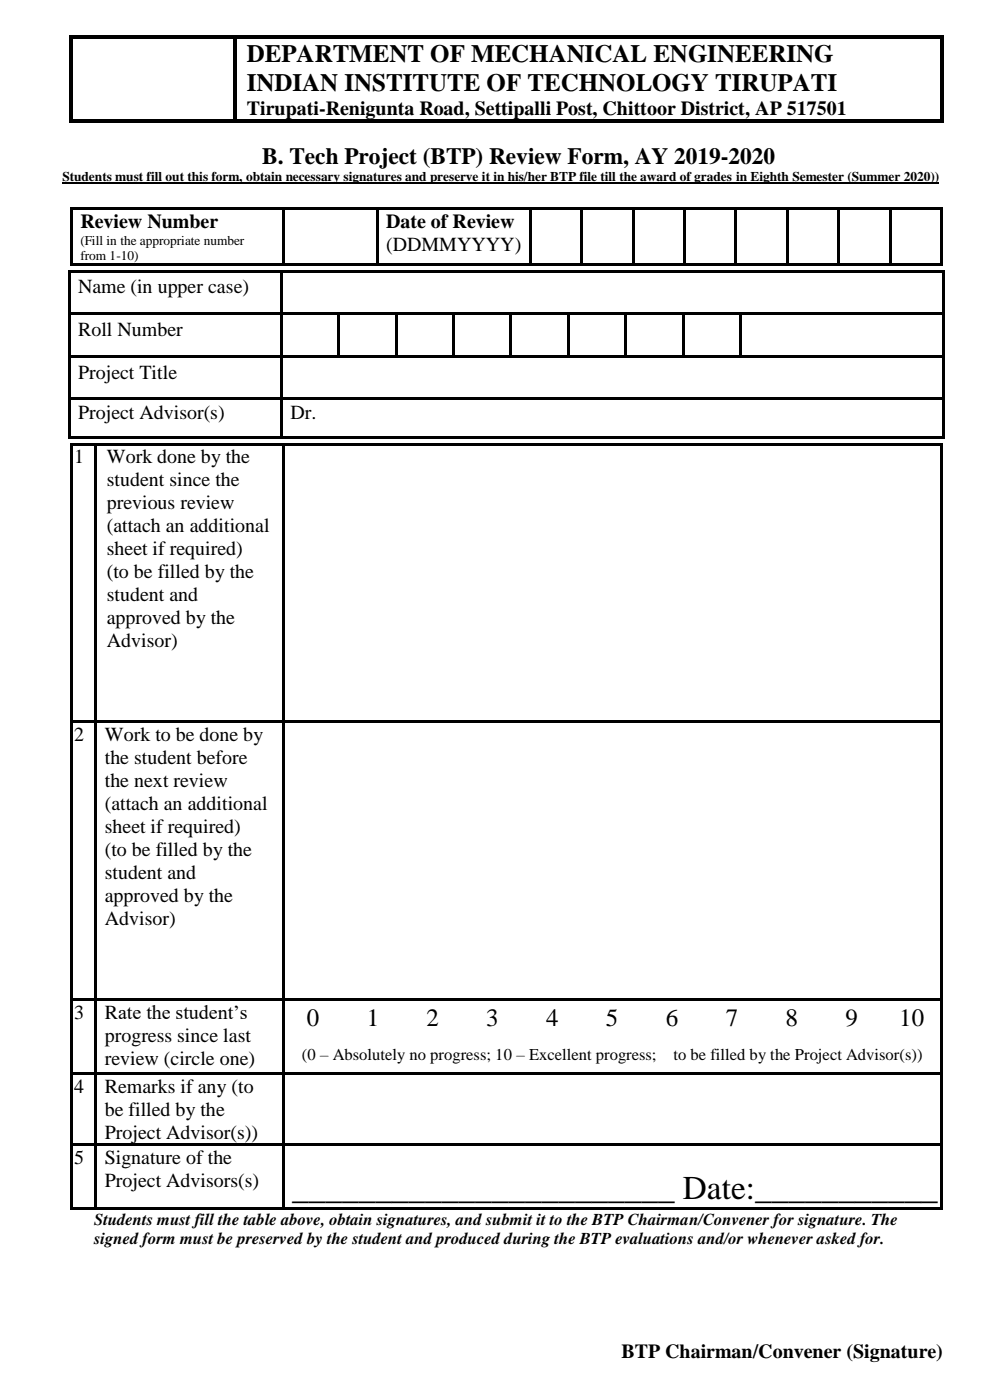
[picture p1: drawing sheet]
<svg xmlns="http://www.w3.org/2000/svg" width="210mm" height="297mm" viewBox="0 0 210 297" stroke-linecap="round" stroke-linejoin="round" font-family="sans-serif">
<defs><g id="words">
<text font-size="7.1" x="62" y="254.5">_______________________ Date:___________</text>
<g font-size="5.3">
<text x="52.4" y="13.2">DEPARTMENT OF MECHANICAL ENGINEERING</text>
<text x="52.4" y="19.3">INDIAN INSTITUTE OF TECHNOLOGY TIRUPATI</text>
<text x="65.1" y="217.7">0</text>
<text x="77.8" y="217.7">1</text>
<text x="90.4" y="217.7">2</text>
<text x="103.1" y="217.7">3</text>
<text x="115.8" y="217.7">4</text>
<text x="128.5" y="217.7">5</text>
<text x="141.2" y="217.7">6</text>
<text x="153.9" y="217.7">7</text>
<text x="166.7" y="217.7">8</text>
<text x="179.4" y="217.7">9</text>
<text x="190.7" y="217.7">10</text>
</g>
<text font-size="5" x="55.6" y="34.8">B. Tech Project (BTP) Review Form, AY 2019-2020</text>
<g font-size="4.2">
<text x="52.4" y="24.4">Tirupati-Renigunta Road, Settipalli Post, Chittoor District, AP 517501</text>
<text x="17.1" y="48.4">Review Number</text>
<text x="81.9" y="48.4">Date of Review</text>
<text x="81.9" y="53.2">(DDMMYYYY)</text>
<text x="16.6" y="62.2">Name (in upper case)</text>
<text x="16.6" y="71.3">Roll Number</text>
<text x="16.6" y="80.3">Project Title</text>
<text x="16.6" y="88.9">Project Advisor(s)</text>
<text x="61.6" y="88.9">Dr.</text>
<text x="15.7" y="98.3">1</text>
<text x="22.7" y="98.3">Work done by the</text>
<text x="22.7" y="103.1">student since the</text>
<text x="22.7" y="108">previous review</text>
<text x="22.7" y="112.9">(attach an additional</text>
<text x="22.7" y="117.7">sheet if required)</text>
<text x="22.7" y="122.6">(to be filled by the</text>
<text x="22.7" y="127.5">student and</text>
<text x="22.7" y="132.4">approved by the</text>
<text x="22.7" y="137.2">Advisor)</text>
<text x="15.7" y="157.2">2</text>
<text x="22.2" y="157.2">Work to be done by</text>
<text x="22.2" y="162.1">the student before</text>
<text x="22.2" y="166.9">the next review</text>
<text x="22.2" y="171.8">(attach an additional</text>
<text x="22.2" y="176.7">sheet if required)</text>
<text x="22.2" y="181.6">(to be filled by the</text>
<text x="22.2" y="186.4">student and</text>
<text x="22.2" y="191.3">approved by the</text>
<text x="22.2" y="196.2">Advisor)</text>
<text x="15.7" y="216.2">3</text>
<text x="22.2" y="216.2">Rate the student’s</text>
<text x="22.2" y="221">progress since last</text>
<text x="22.2" y="225.9">review (circle one)</text>
<text x="15.7" y="231.8">4</text>
<text x="22.2" y="231.8">Remarks if any (to</text>
<text x="22.2" y="236.7">be filled by the</text>
<text x="22.2" y="241.5">Project Advisor(s))</text>
<text x="15.7" y="246.9">5</text>
<text x="22.2" y="246.9">Signature of the</text>
<text x="22.2" y="251.8">Project Advisors(s)</text>
<text x="131.9" y="288.1">BTP Chairman/Convener (Signature)</text>
</g>
<g font-size="3.5">
<text x="64.1" y="224.9">(0 – Absolutely no progress; 10 – Excellent progress;</text>
<text x="142.9" y="224.9">to be filled by the Project Advisor(s))</text>
<text x="20" y="259.9">Students must fill the table above, obtain signatures, and submit it to the BTP Chairman/Convener for signature. The</text>
<text x="20" y="263.9">signed form must be preserved by the student and produced during the BTP evaluations and/or whenever asked for.</text>
</g>
<g font-size="2.8">
<text x="13.3" y="38.4">Students must fill out this form, obtain necessary signatures and preserve it in his/her BTP file till the award of grades in Eighth Semester (Summer 2020))</text>
<text x="17.1" y="52">(Fill in the appropriate number</text>
<text x="17.1" y="55.2">from 1-10)</text>
</g>
</g></defs>
<g fill="#000">
<path d="M14.6 7.5h.8v.8h-.8z" fill-rule="evenodd"/>
<path d="M14.6 7.5h.8v.8h-.8z" fill-rule="evenodd"/>
<path d="M15.4 7.5h34.1v.8h-34.1z" fill-rule="evenodd"/>
<path d="M49.5 8.3h.7z" fill-rule="evenodd"/>
<path d="M49.5 7.5h.7v.8h-.7z" fill-rule="evenodd"/>
<path d="M50.2 7.5h149.3v.8h-149.3z" fill-rule="evenodd"/>
<path d="M199.5 7.5h.7v.8h-.7z" fill-rule="evenodd"/>
<path d="M199.5 7.5h.7v.8h-.7z" fill-rule="evenodd"/>
<path d="M14.6 8.3h.8v17h-.8z" fill-rule="evenodd"/>
<path d="M14.6 25.3h.8v.8h-.8z" fill-rule="evenodd"/>
<path d="M14.6 25.3h.8v.8h-.8z" fill-rule="evenodd"/>
<path d="M15.4 25.3h34.1v.8h-34.1z" fill-rule="evenodd"/>
<path d="M49.5 8.3h.7v17h-.7z" fill-rule="evenodd"/>
<path d="M49.5 25.3h.7v.8h-.7z" fill-rule="evenodd"/>
<path d="M50.2 25.3h149.3v.8h-149.3z" fill-rule="evenodd"/>
<path d="M199.5 8.3h.7v17h-.7z" fill-rule="evenodd"/>
<path d="M199.5 25.3h.7v.8h-.7z" fill-rule="evenodd"/>
<path d="M199.5 25.3h.7v.8h-.7z" fill-rule="evenodd"/>
<path d="M14.4 57.2h.5v.6h-.5z" fill-rule="evenodd"/>
<path d="M14.4 57.2h.5v.5h-.5z" fill-rule="evenodd"/>
<path d="M14.9 44h.5v.5h-.5z" fill-rule="evenodd"/>
<path d="M14.9 44h.5v.5h-.5z" fill-rule="evenodd"/>
<path d="M14.9 44.5h.5v11.3h-.5z" fill-rule="evenodd"/>
<path d="M14.9 55.8h.5v.6h-.5z" fill-rule="evenodd"/>
<path d="M14.9 55.8h.5v.6h-.5z" fill-rule="evenodd"/>
<path d="M14.9 57.2h44.5v.5h-44.5z" fill-rule="evenodd"/>
<path d="M15.4 44h44.4v.5h-44.4z" fill-rule="evenodd"/>
<path d="M15.4 55.8h44.4v.6h-44.4z" fill-rule="evenodd"/>
<path d="M59.4 57.7l.6 .1z" fill-rule="evenodd"/>
<path d="M59.4 57.2h.6v.5h-.6z" fill-rule="evenodd"/>
<path d="M59.8 44.5h.5z" fill-rule="evenodd"/>
<path d="M59.8 44h.5v.5h-.5z" fill-rule="evenodd"/>
<path d="M59.8 44.5h.5v11.3h-.5z" fill-rule="evenodd"/>
<path d="M59.8 55.8h.5v.6h-.5z" fill-rule="evenodd"/>
<path d="M60 57.2h139.8v.5h-139.8z" fill-rule="evenodd"/>
<path d="M60.3 44h19.5v.5h-19.5z" fill-rule="evenodd"/>
<path d="M60.3 55.8h19.5v.6h-19.5z" fill-rule="evenodd"/>
<path d="M79.8 44.5h.5z" fill-rule="evenodd"/>
<path d="M79.8 44h.5v.5h-.5z" fill-rule="evenodd"/>
<path d="M79.8 44.5h.5v11.3h-.5z" fill-rule="evenodd"/>
<path d="M79.8 55.8h.5v.6h-.5z" fill-rule="evenodd"/>
<path d="M80.3 44h32v.5h-32z" fill-rule="evenodd"/>
<path d="M80.3 55.8h32v.6h-32z" fill-rule="evenodd"/>
<path d="M112.3 44.5h.5z" fill-rule="evenodd"/>
<path d="M112.3 44h.5v.5h-.5z" fill-rule="evenodd"/>
<path d="M112.3 44.5h.5v11.3h-.5z" fill-rule="evenodd"/>
<path d="M112.3 55.8h.5v.6h-.5z" fill-rule="evenodd"/>
<path d="M112.8 44h10.4v.5h-10.4z" fill-rule="evenodd"/>
<path d="M112.8 55.8h10.4v.6h-10.4z" fill-rule="evenodd"/>
<path d="M123.2 44.5h.5z" fill-rule="evenodd"/>
<path d="M123.2 44h.5v.5h-.5z" fill-rule="evenodd"/>
<path d="M123.2 44.5h.5v11.3h-.5z" fill-rule="evenodd"/>
<path d="M123.2 55.8h.5v.6h-.5z" fill-rule="evenodd"/>
<path d="M123.7 44h10.4v.5h-10.4z" fill-rule="evenodd"/>
<path d="M123.7 55.8h10.4v.6h-10.4z" fill-rule="evenodd"/>
<path d="M134.1 44.5h.5z" fill-rule="evenodd"/>
<path d="M134.1 44h.5v.5h-.5z" fill-rule="evenodd"/>
<path d="M134.1 44.5h.5v11.3h-.5z" fill-rule="evenodd"/>
<path d="M134.1 55.8h.5v.6h-.5z" fill-rule="evenodd"/>
<path d="M134.6 44h10.4v.5h-10.4z" fill-rule="evenodd"/>
<path d="M134.6 55.8h10.4v.6h-10.4z" fill-rule="evenodd"/>
<path d="M145 44.5h.5z" fill-rule="evenodd"/>
<path d="M145 44h.5v.5h-.5z" fill-rule="evenodd"/>
<path d="M145 44.5h.5v11.3h-.5z" fill-rule="evenodd"/>
<path d="M145 55.8h.5v.6h-.5z" fill-rule="evenodd"/>
<path d="M145.5 44h10.4v.5h-10.4z" fill-rule="evenodd"/>
<path d="M145.5 55.8h10.4v.6h-10.4z" fill-rule="evenodd"/>
<path d="M155.9 44.5h.5z" fill-rule="evenodd"/>
<path d="M155.9 44h.5v.5h-.5z" fill-rule="evenodd"/>
<path d="M155.9 44.5h.5v11.3h-.5z" fill-rule="evenodd"/>
<path d="M155.9 55.8h.5v.6h-.5z" fill-rule="evenodd"/>
<path d="M156.4 44h10.4v.5h-10.4z" fill-rule="evenodd"/>
<path d="M156.4 55.8h10.4v.6h-10.4z" fill-rule="evenodd"/>
<path d="M166.8 44.5h.5z" fill-rule="evenodd"/>
<path d="M166.8 44h.5v.5h-.5z" fill-rule="evenodd"/>
<path d="M166.8 44.5h.5v11.3h-.5z" fill-rule="evenodd"/>
<path d="M166.8 55.8h.5v.6h-.5z" fill-rule="evenodd"/>
<path d="M167.3 44h10.4v.5h-10.4z" fill-rule="evenodd"/>
<path d="M167.3 55.8h10.4v.6h-10.4z" fill-rule="evenodd"/>
<path d="M177.7 44.5h.5z" fill-rule="evenodd"/>
<path d="M177.7 44h.5v.5h-.5z" fill-rule="evenodd"/>
<path d="M177.7 44.5h.5v11.3h-.5z" fill-rule="evenodd"/>
<path d="M177.7 55.8h.5v.6h-.5z" fill-rule="evenodd"/>
<path d="M178.2 44h10.4v.5h-10.4z" fill-rule="evenodd"/>
<path d="M178.2 55.8h10.4v.6h-10.4z" fill-rule="evenodd"/>
<path d="M188.6 44.5h.5z" fill-rule="evenodd"/>
<path d="M188.6 44h.5v.5h-.5z" fill-rule="evenodd"/>
<path d="M188.6 44.5h.5v11.3h-.5z" fill-rule="evenodd"/>
<path d="M188.6 55.8h.5v.6h-.5z" fill-rule="evenodd"/>
<path d="M189.1 44h10.4v.5h-10.4z" fill-rule="evenodd"/>
<path d="M189.1 55.8h10.4v.6h-10.4z" fill-rule="evenodd"/>
<path d="M199.5 44h.5v.5h-.5z" fill-rule="evenodd"/>
<path d="M199.5 44h.5v.5h-.5z" fill-rule="evenodd"/>
<path d="M199.5 44.5h.5v11.3h-.5z" fill-rule="evenodd"/>
<path d="M199.5 55.8h.5v.6h-.5z" fill-rule="evenodd"/>
<path d="M199.5 55.8h.5v.6h-.5z" fill-rule="evenodd"/>
<path d="M199.8 57.2h.5v.6h-.5z" fill-rule="evenodd"/>
<path d="M199.8 57.2h.5v.5h-.5z" fill-rule="evenodd"/>
<path d="M14.4 57.8h.5v8.5h-.5z" fill-rule="evenodd"/>
<path d="M14.4 66.3h.5v.5h-.5z" fill-rule="evenodd"/>
<path d="M14.4 66.8h.5v8.5h-.5z" fill-rule="evenodd"/>
<path d="M14.4 75.3h.5v.6h-.5z" fill-rule="evenodd"/>
<path d="M14.9 66.3h44.5v.5h-44.5z" fill-rule="evenodd"/>
<path d="M14.9 75.3h44.5v.5h-44.5z" fill-rule="evenodd"/>
<path d="M59.4 57.8h.6v8.5h-.6z" fill-rule="evenodd"/>
<path d="M59.4 66.3h.6v.5h-.6z" fill-rule="evenodd"/>
<path d="M59.4 66.8h.6v8.5h-.6z" fill-rule="evenodd"/>
<path d="M59.4 75.3h.6v.6h-.6z" fill-rule="evenodd"/>
<path d="M60 66.3h11.6v.5h-11.6z" fill-rule="evenodd"/>
<path d="M60 75.3h11.6v.5h-11.6z" fill-rule="evenodd"/>
<path d="M71.6 66.8h.5z" fill-rule="evenodd"/>
<path d="M71.6 66.3h.5v.5h-.5z" fill-rule="evenodd"/>
<path d="M71.6 66.8h.5v8.5h-.5z" fill-rule="evenodd"/>
<path d="M71.6 75.3h.5v.5h-.5z" fill-rule="evenodd"/>
<path d="M72.1 66.3h11.7v.5h-11.7z" fill-rule="evenodd"/>
<path d="M72.1 75.3h11.7v.5h-11.7z" fill-rule="evenodd"/>
<path d="M83.8 66.8h.5z" fill-rule="evenodd"/>
<path d="M83.8 66.3h.5v.5h-.5z" fill-rule="evenodd"/>
<path d="M83.8 66.8h.5v8.5h-.5z" fill-rule="evenodd"/>
<path d="M83.8 75.3h.5v.5h-.5z" fill-rule="evenodd"/>
<path d="M84.3 66.3h11.6v.5h-11.6z" fill-rule="evenodd"/>
<path d="M84.3 75.3h11.6v.5h-11.6z" fill-rule="evenodd"/>
<path d="M95.9 66.8h.6z" fill-rule="evenodd"/>
<path d="M95.9 66.3h.6v.5h-.6z" fill-rule="evenodd"/>
<path d="M95.9 66.8h.6v8.5h-.6z" fill-rule="evenodd"/>
<path d="M95.9 75.3h.6v.5h-.6z" fill-rule="evenodd"/>
<path d="M96.5 66.3h11.6v.5h-11.6z" fill-rule="evenodd"/>
<path d="M96.5 75.3h11.6v.5h-11.6z" fill-rule="evenodd"/>
<path d="M108.1 66.8h.5z" fill-rule="evenodd"/>
<path d="M108.1 66.3h.5v.5h-.5z" fill-rule="evenodd"/>
<path d="M108.1 66.8h.5v8.5h-.5z" fill-rule="evenodd"/>
<path d="M108.1 75.3h.5v.5h-.5z" fill-rule="evenodd"/>
<path d="M108.6 66.3h11.7v.5h-11.7z" fill-rule="evenodd"/>
<path d="M108.6 75.3h11.7v.5h-11.7z" fill-rule="evenodd"/>
<path d="M120.3 66.8h.5z" fill-rule="evenodd"/>
<path d="M120.3 66.3h.5v.5h-.5z" fill-rule="evenodd"/>
<path d="M120.3 66.8h.5v8.5h-.5z" fill-rule="evenodd"/>
<path d="M120.3 75.3h.5v.5h-.5z" fill-rule="evenodd"/>
<path d="M120.8 66.3h11.7v.5h-11.7z" fill-rule="evenodd"/>
<path d="M120.8 75.3h11.7v.5h-11.7z" fill-rule="evenodd"/>
<path d="M132.5 66.8h.5z" fill-rule="evenodd"/>
<path d="M132.5 66.3h.5v.5h-.5z" fill-rule="evenodd"/>
<path d="M132.5 66.8h.5v8.5h-.5z" fill-rule="evenodd"/>
<path d="M132.5 75.3h.5v.5h-.5z" fill-rule="evenodd"/>
<path d="M133 66.3h11.7v.5h-11.7z" fill-rule="evenodd"/>
<path d="M133 75.3h11.7v.5h-11.7z" fill-rule="evenodd"/>
<path d="M144.7 66.8h.5z" fill-rule="evenodd"/>
<path d="M144.7 66.3h.5v.5h-.5z" fill-rule="evenodd"/>
<path d="M144.7 66.8h.5v8.5h-.5z" fill-rule="evenodd"/>
<path d="M144.7 75.3h.5v.5h-.5z" fill-rule="evenodd"/>
<path d="M145.2 66.3h11.7v.5h-11.7z" fill-rule="evenodd"/>
<path d="M145.2 75.3h11.7v.5h-11.7z" fill-rule="evenodd"/>
<path d="M156.9 66.8h.5z" fill-rule="evenodd"/>
<path d="M156.9 66.3h.5v.5h-.5z" fill-rule="evenodd"/>
<path d="M156.9 66.8h.5v8.5h-.5z" fill-rule="evenodd"/>
<path d="M156.9 75.3h.5v.5h-.5z" fill-rule="evenodd"/>
<path d="M157.4 66.3h42.4v.5h-42.4z" fill-rule="evenodd"/>
<path d="M157.4 75.3h42.4v.5h-42.4z" fill-rule="evenodd"/>
<path d="M199.8 57.8h.5v8.5h-.5z" fill-rule="evenodd"/>
<path d="M199.8 66.3h.5v.5h-.5z" fill-rule="evenodd"/>
<path d="M199.8 66.8h.5v8.5h-.5z" fill-rule="evenodd"/>
<path d="M199.8 75.3h.5v.6h-.5z" fill-rule="evenodd"/>
<path d="M14.4 75.9h.5v8.5h-.5z" fill-rule="evenodd"/>
<path d="M14.4 84.4h.5v.5h-.5z" fill-rule="evenodd"/>
<path d="M14.4 84.9h.5v7.6h-.5z" fill-rule="evenodd"/>
<path d="M14.4 92.5h.5v.6h-.5z" fill-rule="evenodd"/>
<path d="M14.4 92.5h.5v.6h-.5z" fill-rule="evenodd"/>
<path d="M14.9 84.4h44.5v.5h-44.5z" fill-rule="evenodd"/>
<path d="M14.9 92.5h44.5v.6h-44.5z" fill-rule="evenodd"/>
<path d="M14.9 93.9h.5v.6h-.5z" fill-rule="evenodd"/>
<path d="M14.9 93.9h.5v.6h-.5z" fill-rule="evenodd"/>
<path d="M15.4 93.9h4.7v.6h-4.7z" fill-rule="evenodd"/>
<path d="M20.1 94.5h.5z" fill-rule="evenodd"/>
<path d="M20.1 93.9h.5v.6h-.5z" fill-rule="evenodd"/>
<path d="M20.6 93.9h39.2v.6h-39.2z" fill-rule="evenodd"/>
<path d="M59.4 75.9h.6v8.5h-.6z" fill-rule="evenodd"/>
<path d="M59.4 84.4h.6v.5h-.6z" fill-rule="evenodd"/>
<path d="M59.4 84.9h.6v7.6h-.6z" fill-rule="evenodd"/>
<path d="M59.4 92.5h.6v.6h-.6z" fill-rule="evenodd"/>
<path d="M59.8 94.5h.5z" fill-rule="evenodd"/>
<path d="M59.8 93.9h.5v.6h-.5z" fill-rule="evenodd"/>
<path d="M60 84.4h139.8v.5h-139.8z" fill-rule="evenodd"/>
<path d="M60 92.5h139.8v.6h-139.8z" fill-rule="evenodd"/>
<path d="M60.3 93.9h139.2v.6h-139.2z" fill-rule="evenodd"/>
<path d="M199.5 93.9h.5v.6h-.5z" fill-rule="evenodd"/>
<path d="M199.5 93.9h.5v.6h-.5z" fill-rule="evenodd"/>
<path d="M199.8 75.9h.5v8.5h-.5z" fill-rule="evenodd"/>
<path d="M199.8 84.4h.5v.5h-.5z" fill-rule="evenodd"/>
<path d="M199.8 84.9h.5v7.6h-.5z" fill-rule="evenodd"/>
<path d="M199.8 92.5h.5v.6h-.5z" fill-rule="evenodd"/>
<path d="M199.8 92.5h.5v.6h-.5z" fill-rule="evenodd"/>
<path d="M14.9 94.5h.5v58.4h-.5z" fill-rule="evenodd"/>
<path d="M14.9 152.9h.5v.5h-.5z" fill-rule="evenodd"/>
<path d="M15.4 152.9h4.7v.5h-4.7z" fill-rule="evenodd"/>
<path d="M20.1 94.5h.5v58.4h-.5z" fill-rule="evenodd"/>
<path d="M20.1 152.9h.5v.5h-.5z" fill-rule="evenodd"/>
<path d="M20.6 152.9h39.2v.5h-39.2z" fill-rule="evenodd"/>
<path d="M59.8 94.5h.5v58.4h-.5z" fill-rule="evenodd"/>
<path d="M59.8 152.9h.5v.5h-.5z" fill-rule="evenodd"/>
<path d="M60.3 152.9h139.2v.5h-139.2z" fill-rule="evenodd"/>
<path d="M199.5 94.5h.5v58.4h-.5z" fill-rule="evenodd"/>
<path d="M199.5 152.9h.5v.5h-.5z" fill-rule="evenodd"/>
<path d="M14.9 153.4h.5v58.4h-.5z" fill-rule="evenodd"/>
<path d="M14.9 211.8h.5v.6h-.5z" fill-rule="evenodd"/>
<path d="M14.9 212.4h.5v7.3h-.5z" fill-rule="evenodd"/>
<path d="M15.4 211.8h4.7v.5h-4.7z" fill-rule="evenodd"/>
<path d="M20.1 153.4h.5v58.4h-.5z" fill-rule="evenodd"/>
<path d="M20.1 211.8h.5v.6h-.5z" fill-rule="evenodd"/>
<path d="M20.1 212.4h.5v7.3h-.5z" fill-rule="evenodd"/>
<path d="M20.6 211.8h39.2v.5h-39.2z" fill-rule="evenodd"/>
<path d="M59.8 153.4h.5v58.4h-.5z" fill-rule="evenodd"/>
<path d="M59.8 211.8h.5v.6h-.5z" fill-rule="evenodd"/>
<path d="M59.8 212.4h.5v7.3h-.5z" fill-rule="evenodd"/>
<path d="M60.3 211.8h12.4v.5h-12.4z" fill-rule="evenodd"/>
<path d="M72.7 211.8h.6v.5h-.6z" fill-rule="evenodd"/>
<path d="M73.3 211.8h12.1v.5h-12.1z" fill-rule="evenodd"/>
<path d="M85.4 211.8h.6v.5h-.6z" fill-rule="evenodd"/>
<path d="M86 211.8h12.1v.5h-12.1z" fill-rule="evenodd"/>
<path d="M98.1 211.8h.6v.5h-.6z" fill-rule="evenodd"/>
<path d="M98.7 211.8h12.2v.5h-12.2z" fill-rule="evenodd"/>
<path d="M110.9 211.8h.5v.5h-.5z" fill-rule="evenodd"/>
<path d="M111.4 211.8h12.2v.5h-12.2z" fill-rule="evenodd"/>
<path d="M123.6 211.8h.5v.5h-.5z" fill-rule="evenodd"/>
<path d="M124.1 211.8h12.2v.5h-12.2z" fill-rule="evenodd"/>
<path d="M136.3 211.8h.5v.5h-.5z" fill-rule="evenodd"/>
<path d="M136.8 211.8h12.2v.5h-12.2z" fill-rule="evenodd"/>
<path d="M149 211.8h.5v.5h-.5z" fill-rule="evenodd"/>
<path d="M149.5 211.8h12.2v.5h-12.2z" fill-rule="evenodd"/>
<path d="M161.7 211.8h.5v.5h-.5z" fill-rule="evenodd"/>
<path d="M162.2 211.8h12.2v.5h-12.2z" fill-rule="evenodd"/>
<path d="M174.4 211.8h.5v.5h-.5z" fill-rule="evenodd"/>
<path d="M174.9 211.8h12.2v.5h-12.2z" fill-rule="evenodd"/>
<path d="M187.1 211.8h.5v.5h-.5z" fill-rule="evenodd"/>
<path d="M187.6 211.8h11.9v.5h-11.9z" fill-rule="evenodd"/>
<path d="M199.5 153.4h.5v58.4h-.5z" fill-rule="evenodd"/>
<path d="M199.5 211.8h.5v.6h-.5z" fill-rule="evenodd"/>
<path d="M199.5 212.4h.5v7.3h-.5z" fill-rule="evenodd"/>
<path d="M14.9 219.7h.5v.5h-.5z" fill-rule="evenodd"/>
<path d="M14.9 220.2h.5v7.2h-.5z" fill-rule="evenodd"/>
<path d="M14.9 227.4h.5v.6h-.5z" fill-rule="evenodd"/>
<path d="M15.4 227.4h4.7v.5h-4.7z" fill-rule="evenodd"/>
<path d="M20.1 219.7h.5v.5h-.5z" fill-rule="evenodd"/>
<path d="M20.1 220.2h.5v7.2h-.5z" fill-rule="evenodd"/>
<path d="M20.1 227.4h.5v.6h-.5z" fill-rule="evenodd"/>
<path d="M20.6 227.4h39.2v.5h-39.2z" fill-rule="evenodd"/>
<path d="M59.8 219.7h.5v.5h-.5z" fill-rule="evenodd"/>
<path d="M59.8 220.2h.5v7.2h-.5z" fill-rule="evenodd"/>
<path d="M59.8 227.4h.5v.6h-.5z" fill-rule="evenodd"/>
<path d="M60.3 227.4h139.2v.5h-139.2z" fill-rule="evenodd"/>
<path d="M199.5 219.7h.5v.5h-.5z" fill-rule="evenodd"/>
<path d="M199.5 220.2h.5v7.2h-.5z" fill-rule="evenodd"/>
<path d="M199.5 227.4h.5v.6h-.5z" fill-rule="evenodd"/>
<path d="M14.9 228h.5v14.6h-.5z" fill-rule="evenodd"/>
<path d="M14.9 242.6h.5v.6h-.5z" fill-rule="evenodd"/>
<path d="M14.9 243.2h.5v12.9h-.5z" fill-rule="evenodd"/>
<path d="M14.9 256.1h.5v.5h-.5z" fill-rule="evenodd"/>
<path d="M14.9 256.1h.5v.5h-.5z" fill-rule="evenodd"/>
<path d="M15.4 242.6h4.7v.5h-4.7z" fill-rule="evenodd"/>
<path d="M15.4 256.1h4.7v.5h-4.7z" fill-rule="evenodd"/>
<path d="M20.1 228h.5v14.6h-.5z" fill-rule="evenodd"/>
<path d="M20.1 242.6h.5v.6h-.5z" fill-rule="evenodd"/>
<path d="M20.1 243.2h.5v12.9h-.5z" fill-rule="evenodd"/>
<path d="M20.1 256.1h.5v.5h-.5z" fill-rule="evenodd"/>
<path d="M20.6 242.6h39.2v.5h-39.2z" fill-rule="evenodd"/>
<path d="M20.6 256.1h39.2v.5h-39.2z" fill-rule="evenodd"/>
<path d="M59.8 228h.5v14.6h-.5z" fill-rule="evenodd"/>
<path d="M59.8 242.6h.5v.6h-.5z" fill-rule="evenodd"/>
<path d="M59.8 243.2h.5v12.9h-.5z" fill-rule="evenodd"/>
<path d="M59.8 256.1h.5v.5h-.5z" fill-rule="evenodd"/>
<path d="M60.3 242.6h139.2v.5h-139.2z" fill-rule="evenodd"/>
<path d="M60.3 256.1h139.2v.5h-139.2z" fill-rule="evenodd"/>
<path d="M199.5 228h.5v14.6h-.5z" fill-rule="evenodd"/>
<path d="M199.5 242.6h.5v.6h-.5z" fill-rule="evenodd"/>
<path d="M199.5 243.2h.5v12.9h-.5z" fill-rule="evenodd"/>
<path d="M199.5 256.1h.5v.5h-.5z" fill-rule="evenodd"/>
<path d="M199.5 256.1h.5v.5h-.5z" fill-rule="evenodd"/>
</g>
<path d="M13.3 38.9h186" fill="none" stroke="#000" stroke-width=".25"/>
<use href="#words"/>
</svg>
